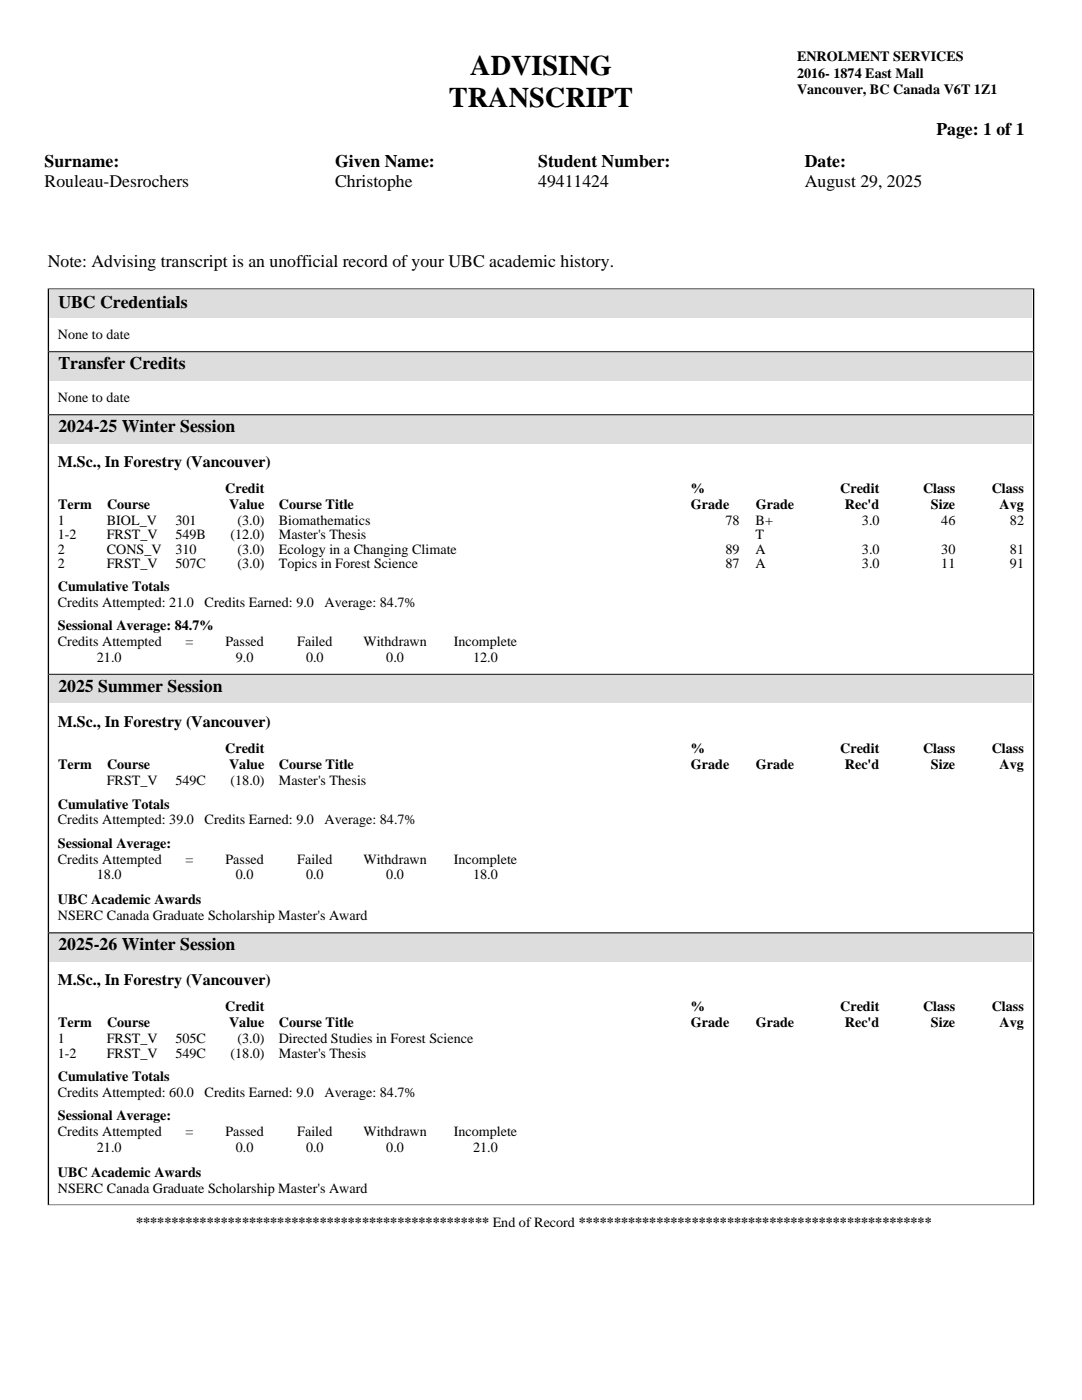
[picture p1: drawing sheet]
<svg xmlns="http://www.w3.org/2000/svg" width="216mm" height="279mm" viewBox="0 0 216 279" stroke-linecap="round" stroke-linejoin="round" font-family="sans-serif">
<defs><g id="words">
<g font-size="5.6">
<text x="93.8" y="14.9">ADVISING</text>
<text x="89.6" y="21.4">TRANSCRIPT</text>
</g>
<g font-size="3.5">
<text x="186.8" y="27">Page: 1 of 1</text>
<text x="8.9" y="33.4">Surname:</text>
<text x="66.8" y="33.4">Given Name:</text>
<text x="107.4" y="33.4">Student Number:</text>
<text x="160.6" y="33.4">Date:</text>
<text x="8.9" y="37.3">Rouleau-Desrochers</text>
<text x="66.8" y="37.3">Christophe</text>
<text x="107.4" y="37.3">49411424</text>
<text x="160.6" y="37.3">August 29, 2025</text>
<text x="9.5" y="53.3">Note: Advising transcript is an unofficial record of your UBC academic history.</text>
<text x="11.6" y="61.4">UBC Credentials</text>
<text x="11.6" y="73.7">Transfer Credits</text>
<text x="11.6" y="86.3">2024-25 Winter Session</text>
<text x="11.6" y="138.1">2025 Summer Session</text>
<text x="11.6" y="189.7">2025-26 Winter Session</text>
</g>
<g font-size="3.2">
<text x="11.5" y="93.3">M.Sc., In Forestry (Vancouver)</text>
<text x="11.5" y="145.1">M.Sc., In Forestry (Vancouver)</text>
<text x="11.5" y="196.7">M.Sc., In Forestry (Vancouver)</text>
</g>
<g font-size="2.8">
<text x="159" y="12.3">ENROLMENT SERVICES</text>
<text x="159" y="15.5">2016- 1874 East Mall</text>
<text x="159" y="18.8">Vancouver, BC Canada V6T 1Z1</text>
<text x="11.5" y="67.7">None to date</text>
<text x="11.5" y="80.2">None to date</text>
<text x="11.6" y="101.7">Term</text>
<text x="21.4" y="101.7">Course</text>
<text x="44.9" y="98.4">Credit</text>
<text x="45.7" y="101.7">Value</text>
<text x="55.7" y="101.7">Course Title</text>
<text x="137.9" y="98.4">%</text>
<text x="137.9" y="101.7">Grade</text>
<text x="150.8" y="101.7">Grade</text>
<text x="167.7" y="98.4">Credit</text>
<text x="168.6" y="101.7">Rec'd</text>
<text x="184.2" y="98.4">Class</text>
<text x="185.8" y="101.7">Size</text>
<text x="197.9" y="98.4">Class</text>
<text x="199.5" y="101.7">Avg</text>
<text x="11.5" y="104.8">1</text>
<text x="11.5" y="107.7">1-2</text>
<text x="21.3" y="104.8">BIOL_V</text>
<text x="21.3" y="107.7">FRST_V</text>
<text x="35" y="104.8">301</text>
<text x="35" y="107.7">549B</text>
<text x="46" y="107.7">(12.0)</text>
<text x="47.4" y="104.8">(3.0)</text>
<text x="55.6" y="104.8">Biomathematics</text>
<text x="55.6" y="107.7">Master's Thesis</text>
<text x="144.8" y="104.8">78</text>
<text x="150.8" y="104.8">B+</text>
<text x="150.8" y="107.7">T</text>
<text x="172" y="104.8">3.0</text>
<text x="187.8" y="104.8">46</text>
<text x="201.5" y="104.8">82</text>
<text x="11.5" y="110.5">2</text>
<text x="11.5" y="113.3">2</text>
<text x="21.3" y="110.5">CONS_V</text>
<text x="21.3" y="113.3">FRST_V</text>
<text x="35" y="110.5">310</text>
<text x="35" y="113.3">507C</text>
<text x="47.4" y="110.5">(3.0)</text>
<text x="47.4" y="113.3">(3.0)</text>
<text x="55.6" y="110.5">Ecology in a Changing Climate</text>
<text x="55.6" y="113.3">Topics in Forest Science</text>
<text x="144.8" y="110.5">89</text>
<text x="144.8" y="113.3">87</text>
<text x="150.8" y="110.5">A</text>
<text x="150.8" y="113.3">A</text>
<text x="172" y="110.5">3.0</text>
<text x="172" y="113.3">3.0</text>
<text x="187.8" y="110.5">30</text>
<text x="187.8" y="113.3">11</text>
<text x="201.5" y="110.5">81</text>
<text x="201.5" y="113.3">91</text>
<text x="11.5" y="118">Cumulative Totals</text>
<text x="11.5" y="121.1">Credits Attempted: 21.0</text>
<text x="11.5" y="125.8">Sessional Average: 84.7%</text>
<text x="40.8" y="121.1">Credits Earned: 9.0</text>
<text x="64.8" y="121.1">Average: 84.7%</text>
<text x="11.5" y="128.9">Credits Attempted</text>
<text x="37" y="128.9">=</text>
<text x="45" y="128.9">Passed</text>
<text x="59.3" y="128.9">Failed</text>
<text x="72.5" y="128.9">Withdrawn</text>
<text x="90.5" y="128.9">Incomplete</text>
<text x="19.3" y="132.1">21.0</text>
<text x="47.1" y="132.1">9.0</text>
<text x="61.1" y="132.1">0.0</text>
<text x="77.1" y="132.1">0.0</text>
<text x="94.4" y="132.1">12.0</text>
<text x="11.6" y="153.5">Term</text>
<text x="21.4" y="153.5">Course</text>
<text x="44.9" y="150.2">Credit</text>
<text x="45.7" y="153.5">Value</text>
<text x="55.7" y="153.5">Course Title</text>
<text x="137.9" y="150.2">%</text>
<text x="137.9" y="153.5">Grade</text>
<text x="150.8" y="153.5">Grade</text>
<text x="167.7" y="150.2">Credit</text>
<text x="168.6" y="153.5">Rec'd</text>
<text x="184.2" y="150.2">Class</text>
<text x="185.8" y="153.5">Size</text>
<text x="197.9" y="150.2">Class</text>
<text x="199.5" y="153.5">Avg</text>
<text x="11.5" y="161.4">Cumulative Totals</text>
<text x="21.3" y="156.7">FRST_V</text>
<text x="35" y="156.7">549C</text>
<text x="46" y="156.7">(18.0)</text>
<text x="55.6" y="156.7">Master's Thesis</text>
<text x="11.5" y="164.5">Credits Attempted: 39.0</text>
<text x="40.8" y="164.5">Credits Earned: 9.0</text>
<text x="64.8" y="164.5">Average: 84.7%</text>
<text x="11.5" y="169.2">Sessional Average:</text>
<text x="11.5" y="172.3">Credits Attempted</text>
<text x="37" y="172.3">=</text>
<text x="45" y="172.3">Passed</text>
<text x="59.3" y="172.3">Failed</text>
<text x="72.5" y="172.3">Withdrawn</text>
<text x="90.5" y="172.3">Incomplete</text>
<text x="19.3" y="175.5">18.0</text>
<text x="47.1" y="175.5">0.0</text>
<text x="61.1" y="175.5">0.0</text>
<text x="77.1" y="175.5">0.0</text>
<text x="94.4" y="175.5">18.0</text>
<text x="11.5" y="180.5">UBC Academic Awards</text>
<text x="11.5" y="183.6">NSERC Canada Graduate Scholarship Master's Award</text>
<text x="44.9" y="201.8">Credit</text>
<text x="137.9" y="201.8">%</text>
<text x="167.7" y="201.8">Credit</text>
<text x="184.2" y="201.8">Class</text>
<text x="197.9" y="201.8">Class</text>
<text x="11.5" y="208.2">1</text>
<text x="11.6" y="205.1">Term</text>
<text x="21.3" y="208.2">FRST_V</text>
<text x="21.4" y="205.1">Course</text>
<text x="35" y="208.2">505C</text>
<text x="45.7" y="205.1">Value</text>
<text x="47.4" y="208.2">(3.0)</text>
<text x="55.6" y="208.2">Directed Studies in Forest Science</text>
<text x="55.7" y="205.1">Course Title</text>
<text x="137.9" y="205.1">Grade</text>
<text x="150.8" y="205.1">Grade</text>
<text x="168.6" y="205.1">Rec'd</text>
<text x="185.8" y="205.1">Size</text>
<text x="199.5" y="205.1">Avg</text>
<text x="11.5" y="211.1">1-2</text>
<text x="11.5" y="215.7">Cumulative Totals</text>
<text x="21.3" y="211.1">FRST_V</text>
<text x="35" y="211.1">549C</text>
<text x="46" y="211.1">(18.0)</text>
<text x="55.6" y="211.1">Master's Thesis</text>
<text x="11.5" y="218.9">Credits Attempted: 60.0</text>
<text x="40.8" y="218.9">Credits Earned: 9.0</text>
<text x="64.8" y="218.9">Average: 84.7%</text>
<text x="11.5" y="223.6">Sessional Average:</text>
<text x="11.5" y="226.7">Credits Attempted</text>
<text x="37" y="226.7">=</text>
<text x="45" y="226.7">Passed</text>
<text x="59.3" y="226.7">Failed</text>
<text x="72.5" y="226.7">Withdrawn</text>
<text x="90.5" y="226.7">Incomplete</text>
<text x="19.3" y="229.9">21.0</text>
<text x="47.1" y="229.9">0.0</text>
<text x="61.1" y="229.9">0.0</text>
<text x="77.1" y="229.9">0.0</text>
<text x="94.4" y="229.9">21.0</text>
<text x="11.5" y="234.9">UBC Academic Awards</text>
<text x="11.5" y="238">NSERC Canada Graduate Scholarship Master's Award</text>
<text x="27.2" y="244.9">************************************************** End of Record **************************************************</text>
</g>
</g></defs>
<path d="M9.5 57.7h196.9M9.5 70.1h196.9" fill="none" stroke="#000" stroke-width=".2"/>
<path d="M9.7 57.6v12.6M206.2 57.6v12.6" fill="none" stroke="#000" stroke-width=".26"/>
<path d="M9.9 57.8h196.1v5.6h-196.1z" fill="#ddd"/>
<path d="M9.5 70.2h196.9M9.5 82.7h196.9" fill="none" stroke="#000" stroke-width=".2"/>
<path d="M9.7 70.2v12.5M206.2 70.2v12.5" fill="none" stroke="#000" stroke-width=".26"/>
<path d="M9.9 70.4h196.1v5.6h-196.1z" fill="#ddd"/>
<path d="M9.5 82.8h196.9M9.5 134.5h196.9" fill="none" stroke="#000" stroke-width=".2"/>
<path d="M9.7 82.7v51.9M206.2 82.7v51.9" fill="none" stroke="#000" stroke-width=".26"/>
<path d="M9.9 83h196.1v5.5h-196.1z" fill="#ddd"/>
<path d="M9.5 134.7h196.9M9.5 186.1h196.9" fill="none" stroke="#000" stroke-width=".2"/>
<path d="M9.7 134.6v51.5M206.2 134.6v51.5" fill="none" stroke="#000" stroke-width=".26"/>
<path d="M9.9 134.8h196.1v5.6h-196.1z" fill="#ddd"/>
<path d="M9.5 186.2h196.9M9.5 240.5h196.9" fill="none" stroke="#000" stroke-width=".2"/>
<path d="M9.7 186.1v54.4M206.2 186.1v54.4" fill="none" stroke="#000" stroke-width=".26"/>
<path d="M9.9 186.4h196.1v5.5h-196.1z" fill="#ddd"/>
<use href="#words"/>
</svg>
